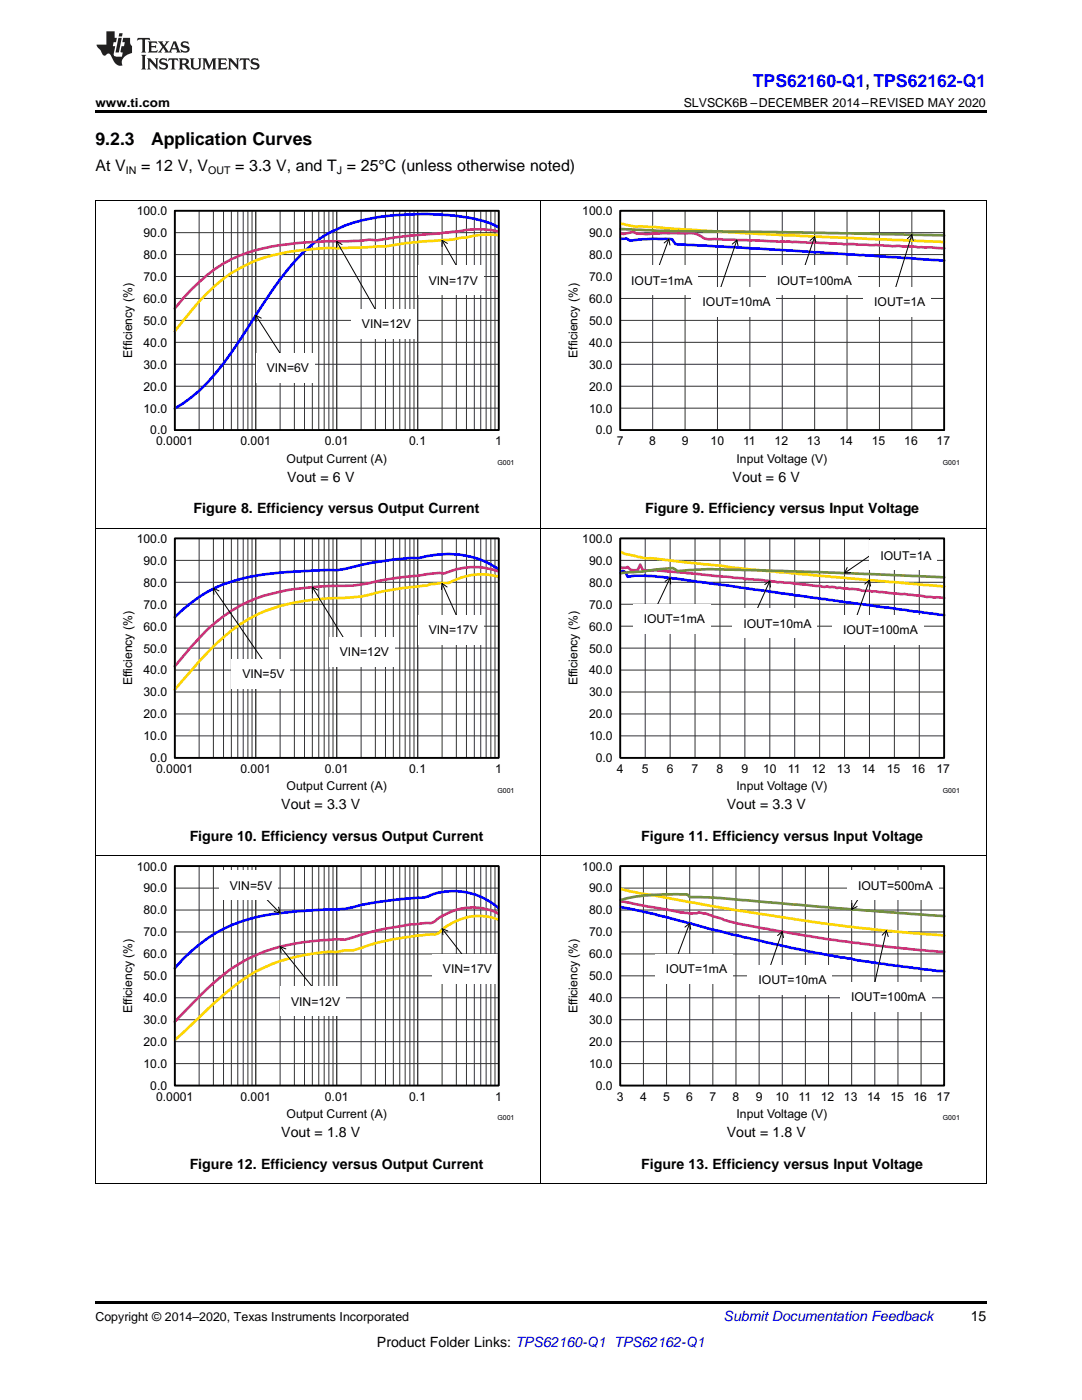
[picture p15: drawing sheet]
<svg xmlns="http://www.w3.org/2000/svg" width="216mm" height="279mm" viewBox="0 0 216 279" stroke-linecap="round" stroke-linejoin="round" font-family="sans-serif">
<defs><g id="words">
<text font-size="3.5" fill="#00f" x="150.2" y="17.3">TPS62160-Q1, TPS62162-Q1</text>
<g font-size="3.5">
<text x="19" y="28.9">9.2.3</text>
<text x="30.1" y="28.9">Application Curves</text>
</g>
<g font-size="3.2">
<text x="19" y="34.1">At V</text>
<text x="28.2" y="34.1">= 12 V, V</text>
<text x="46.9" y="34.1">= 3.3 V, and T = 25°C (unless otherwise noted)</text>
</g>
<g font-size="2.8">
<text x="57.3" y="96.1">Vout = 6 V</text>
<text x="146.2" y="96.1">Vout = 6 V</text>
<text x="38.6" y="102.4">Figure 8. Efficiency versus Output Current</text>
<text x="128.7" y="102.4">Figure 9. Efficiency versus Input Voltage</text>
<text x="56.1" y="161.5">Vout = 3.3 V</text>
<text x="145" y="161.5">Vout = 3.3 V</text>
<text x="37.9" y="167.9">Figure 10. Efficiency versus Output Current</text>
<text x="128" y="167.9">Figure 11. Efficiency versus Input Voltage</text>
<text x="56.1" y="226.9">Vout = 1.8 V</text>
<text x="145" y="226.9">Vout = 1.8 V</text>
<text x="37.9" y="233.3">Figure 12. Efficiency versus Output Current</text>
<text x="128" y="233.3">Figure 13. Efficiency versus Input Voltage</text>
<text x="193.7" y="263.6">15</text>
<text x="75.2" y="268.9">Product Folder Links: TPS62160-Q1 TPS62162-Q1</text>
</g>
<text font-size="2.8" fill="#0000c8" x="144.4" y="263.6">Submit Documentation Feedback</text>
<g font-size="2.5">
<text x="19" y="21.4">www.ti.com</text>
<text x="136.4" y="21.4">SLVSCK6B –DECEMBER 2014–REVISED MAY 2020</text>
<text x="19" y="263.6">Copyright © 2014–2020, Texas Instruments Incorporated</text>
</g>
<g font-size="2.4">
<text x="27.3" y="42.9">100.0</text>
<text x="28.6" y="47.3">90.0</text>
<text x="116.2" y="42.9">100.0</text>
<text x="117.5" y="47.3">90.0</text>
<text x="28.6" y="51.7">80.0</text>
<text x="117.5" y="51.7">80.0</text>
<text x="28.6" y="56.1">70.0</text>
<text x="85.5" y="56.8">VIN=17V</text>
<text x="117.5" y="56.1">70.0</text>
<text x="126" y="56.8">IOUT=1mA</text>
<text x="155" y="56.8">IOUT=100mA</text>
<text x="28.6" y="64.8">50.0</text>
<text x="28.6" y="60.4">60.0</text>
<text x="72.2" y="65.5">VIN=12V</text>
<text x="117.5" y="64.8">50.0</text>
<text x="117.5" y="60.4">60.0</text>
<text x="140.2" y="61.2">IOUT=10mA</text>
<text x="174.4" y="61.2">IOUT=1A</text>
<text x="26.4" y="71.4" transform="rotate(-90 26.4 71.4)">Efficiency (%)</text>
<text x="28.6" y="69.2">40.0</text>
<text x="115.3" y="71.4" transform="rotate(-90 115.3 71.4)">Efficiency (%)</text>
<text x="117.5" y="69.2">40.0</text>
<text x="28.6" y="78">20.0</text>
<text x="28.6" y="73.6">30.0</text>
<text x="53.2" y="74.3">VIN=6V</text>
<text x="117.5" y="78">20.0</text>
<text x="117.5" y="73.6">30.0</text>
<text x="28.6" y="82.3">10.0</text>
<text x="117.5" y="82.3">10.0</text>
<text x="30" y="86.7">0.0</text>
<text x="31.2" y="88.8">0.0001</text>
<text x="48" y="88.8">0.001</text>
<text x="64.8" y="88.8">0.01</text>
<text x="81.7" y="88.8">0.1</text>
<text x="98.8" y="88.8">1</text>
<text x="118.9" y="86.7">0.0</text>
<text x="123.1" y="88.8">7</text>
<text x="129.6" y="88.8">8</text>
<text x="136" y="88.8">9</text>
<text x="141.8" y="88.8">10</text>
<text x="148.3" y="88.8">11</text>
<text x="154.6" y="88.8">12</text>
<text x="161" y="88.8">13</text>
<text x="167.5" y="88.8">14</text>
<text x="173.9" y="88.8">15</text>
<text x="180.4" y="88.8">16</text>
<text x="186.9" y="88.8">17</text>
<text x="57.2" y="92.3">Output Current (A)</text>
<text x="147" y="92.3">Input Voltage (V)</text>
<text x="27.3" y="108.3">100.0</text>
<text x="28.6" y="112.7">90.0</text>
<text x="116.2" y="108.3">100.0</text>
<text x="117.5" y="112.7">90.0</text>
<text x="175.7" y="111.7">IOUT=1A</text>
<text x="28.6" y="117.1">80.0</text>
<text x="117.5" y="117.1">80.0</text>
<text x="28.6" y="125.8">60.0</text>
<text x="28.6" y="121.5">70.0</text>
<text x="117.5" y="125.8">60.0</text>
<text x="117.5" y="121.5">70.0</text>
<text x="128.4" y="124.4">IOUT=1mA</text>
<text x="148.3" y="125.3">IOUT=10mA</text>
<text x="28.6" y="130.2">50.0</text>
<text x="67.8" y="131">VIN=12V</text>
<text x="85.5" y="126.6">VIN=17V</text>
<text x="117.5" y="130.2">50.0</text>
<text x="168.2" y="126.6">IOUT=100mA</text>
<text x="26.4" y="136.8" transform="rotate(-90 26.4 136.8)">Efficiency (%)</text>
<text x="28.6" y="134.6">40.0</text>
<text x="48.4" y="135.3">VIN=5V</text>
<text x="115.3" y="136.8" transform="rotate(-90 115.3 136.8)">Efficiency (%)</text>
<text x="117.5" y="134.6">40.0</text>
<text x="28.6" y="143.4">20.0</text>
<text x="28.6" y="139">30.0</text>
<text x="117.5" y="143.4">20.0</text>
<text x="117.5" y="139">30.0</text>
<text x="28.6" y="147.7">10.0</text>
<text x="117.5" y="147.7">10.0</text>
<text x="30" y="152.1">0.0</text>
<text x="31.2" y="154.2">0.0001</text>
<text x="48" y="154.2">0.001</text>
<text x="64.8" y="154.2">0.01</text>
<text x="81.7" y="154.2">0.1</text>
<text x="98.8" y="154.2">1</text>
<text x="118.9" y="152.1">0.0</text>
<text x="123.1" y="154.2">4</text>
<text x="128.1" y="154.2">5</text>
<text x="133.1" y="154.2">6</text>
<text x="138" y="154.2">7</text>
<text x="143" y="154.2">8</text>
<text x="148" y="154.2">9</text>
<text x="152.3" y="154.2">10</text>
<text x="157.2" y="154.2">11</text>
<text x="162" y="154.2">12</text>
<text x="167" y="154.2">13</text>
<text x="172" y="154.2">14</text>
<text x="176.9" y="154.2">15</text>
<text x="181.9" y="154.2">16</text>
<text x="186.9" y="154.2">17</text>
<text x="57.2" y="157.7">Output Current (A)</text>
<text x="147" y="157.7">Input Voltage (V)</text>
<text x="27.3" y="173.7">100.0</text>
<text x="116.2" y="173.7">100.0</text>
<text x="28.6" y="178.1">90.0</text>
<text x="45.9" y="177.5">VIN=5V</text>
<text x="117.5" y="178.1">90.0</text>
<text x="171.2" y="177.5">IOUT=500mA</text>
<text x="28.6" y="182.5">80.0</text>
<text x="117.5" y="182.5">80.0</text>
<text x="28.6" y="191.2">60.0</text>
<text x="28.6" y="186.9">70.0</text>
<text x="117.5" y="191.2">60.0</text>
<text x="117.5" y="186.9">70.0</text>
<text x="28.6" y="195.6">50.0</text>
<text x="88.4" y="194.2">VIN=17V</text>
<text x="117.5" y="195.6">50.0</text>
<text x="132.9" y="194.2">IOUT=1mA</text>
<text x="151.4" y="196.4">IOUT=10mA</text>
<text x="26.4" y="202.2" transform="rotate(-90 26.4 202.2)">Efficiency (%)</text>
<text x="28.6" y="200">40.0</text>
<text x="58.1" y="200.7">VIN=12V</text>
<text x="115.3" y="202.2" transform="rotate(-90 115.3 202.2)">Efficiency (%)</text>
<text x="117.5" y="200">40.0</text>
<text x="169.8" y="199.9">IOUT=100mA</text>
<text x="28.6" y="208.8">20.0</text>
<text x="28.6" y="204.4">30.0</text>
<text x="117.5" y="208.8">20.0</text>
<text x="117.5" y="204.4">30.0</text>
<text x="28.6" y="213.1">10.0</text>
<text x="117.5" y="213.1">10.0</text>
<text x="30" y="217.5">0.0</text>
<text x="31.2" y="219.6">0.0001</text>
<text x="48" y="219.6">0.001</text>
<text x="64.8" y="219.6">0.01</text>
<text x="81.7" y="219.6">0.1</text>
<text x="98.8" y="219.6">1</text>
<text x="118.9" y="217.5">0.0</text>
<text x="123.1" y="219.6">3</text>
<text x="127.7" y="219.6">4</text>
<text x="132.3" y="219.6">5</text>
<text x="136.9" y="219.6">6</text>
<text x="141.6" y="219.6">7</text>
<text x="146.2" y="219.6">8</text>
<text x="150.8" y="219.6">9</text>
<text x="154.7" y="219.6">10</text>
<text x="159.4" y="219.6">11</text>
<text x="163.8" y="219.6">12</text>
<text x="168.4" y="219.6">13</text>
<text x="173" y="219.6">14</text>
<text x="177.7" y="219.6">15</text>
<text x="182.3" y="219.6">16</text>
<text x="186.9" y="219.6">17</text>
<text x="57.2" y="223.2">Output Current (A)</text>
<text x="147" y="223.2">Input Voltage (V)</text>
</g>
<g font-size="2.1">
<text x="25.1" y="34.7">IN</text>
<text x="41.5" y="34.7">OUT</text>
<text x="67.2" y="34.7">J</text>
</g>
<g font-size="1.4">
<text x="99.2" y="92.8">G001</text>
<text x="188.1" y="92.8">G001</text>
<text x="99.2" y="158.2">G001</text>
<text x="188.1" y="158.2">G001</text>
<text x="99.2" y="223.6">G001</text>
<text x="188.1" y="223.6">G001</text>
</g>
</g></defs>
<path d="M19 236.3h.2zM196.7 236.3h.1zM19 259.7h177.8v.5h-177.8z" fill="#000"/>
<path d="M19.1 170.9v65.4M51 177.2l4.9 5M107.9 170.9v65.4M196.8 170.9v65.4M55.6 181l.3 1.2-1.2-.3M19 236.2h177.8" fill="none" stroke="#000" stroke-width=".2"/>
<path d="M34.9 172.9h64.6v43.7h-64.6z" fill="none" stroke="#000" stroke-width=".26"/>
<g fill="none" stroke="#333" stroke-width=".2">
<path d="M34.9 172.9h64.6v43.7h-64.6zM34.9 177.2h64.6M39.7 172.9v43.7M42.6 172.9v43.7M44.6 172.9v43.7M46.2 172.9v43.7M47.4 172.9v43.7M48.5 172.9v43.7M49.5 172.9v43.7M50.3 172.9v43.7M51 172.9v43.7M55.9 172.9v43.7"/>
<path d="M58.7 172.9v43.7M60.8 172.9v43.7M62.3 172.9v43.7M63.6 172.9v43.7M64.7 172.9v43.7M65.6 172.9v43.7M66.4 172.9v43.7M67.2 172.9v43.7M72.1 172.9v43.7M74.9 172.9v43.7M76.9 172.9v43.7M78.5 172.9v43.7"/>
<path d="M79.8 172.9v43.7M80.8 172.9v43.7M81.8 172.9v43.7M82.6 172.9v43.7M83.3 172.9v43.7M88.2 172.9v43.7M91.1 172.9v43.7M93.1 172.9v43.7M94.6 172.9v43.7M95.9 172.9v43.7M97 172.9v43.7M97.9 172.9v43.7"/>
<path d="M98.8 172.9v43.7M34.9 199.1h64.6M34.9 194.8h64.6M34.9 190.4h64.6M34.9 186h64.6M34.9 181.6h64.6M34.9 212.3h64.6M34.9 207.9h64.6M34.9 203.5h64.6"/>
</g>
<path d="M99.5 181.2a14 14 0 0 0-8.3-3.3 11.6 11.6 0 0 0-5.7 1l-.9 .2a76.7 76.7 0 0 0-15.8 2.3 110.1 110.1 0 0 0-17.8 1.7 29.1 29.1 0 0 0-16.1 10.1" fill="none" stroke="#00f" stroke-width=".52"/>
<path d="M99.5 182.4a11.4 11.4 0 0 0-12.7 1.5 1.96 1.96 0 0 1-1.7 .3h-.5a71.3 71.3 0 0 0-15.8 3.3 44.2 44.2 0 0 0-17.8 3.1 39.2 39.2 0 0 0-12.9 10l-3.2 3.3" fill="none" stroke="#cc3378" stroke-width=".52"/>
<path d="M99.5 183.6a11.1 11.1 0 0 0-11.4 2 2 2 0 0 1-2.1 .9l-1.8 .2a53.5 53.5 0 0 0-13.8 3h-1.6l-1.6 .3a34.9 34.9 0 0 0-17.8 4.9 72.4 72.4 0 0 0-11.3 9.7l-3.2 3" fill="none" stroke="#ffd600" stroke-width=".52"/>
<path d="M43.7 173.7h11.7v5.9h-11.7z" fill="#fff"/>
<path d="M55.9 188.9l6.4 8M57 189.4l-1.1-.5 .2 1.2" fill="none" stroke="#000" stroke-width=".2"/>
<path d="M55.9 196.9h13.1v5.9h-13.1z" fill="#fff"/>
<path d="M88.2 185.3l3.9 5.1M89.4 185.8l-1.2-.5 .2 1.3" fill="none" stroke="#000" stroke-width=".2"/>
<path d="M86.2 190.4h13.1v5.8h-13.1z" fill="#fff"/>
<path d="M34.9 172.9h64.6v43.7h-64.6z" fill="none" stroke="#000" stroke-width=".35"/>
<path d="M123.8 172.9h64.6v43.7h-64.6z" fill="none" stroke="#000" stroke-width=".26"/>
<g fill="none" stroke="#333" stroke-width=".2">
<path d="M123.8 172.9h64.6v43.7h-64.6zM123.8 177.2h64.6M128.4 172.9v43.7M133 172.9v43.7M137.6 172.9v43.7M142.2 172.9v43.7M146.9 172.9v43.7M151.5 172.9v43.7M156.1 172.9v43.7M160.7 172.9v43.7M165.3 172.9v43.7M169.9 172.9v43.7"/>
<path d="M174.6 172.9v43.7M179.2 172.9v43.7M183.8 172.9v43.7M123.8 199.1h64.6M123.8 194.8h64.6M123.8 190.4h64.6M123.8 186h64.6M123.8 181.6h64.6M123.8 212.3h64.6M123.8 207.9h64.6M123.8 203.5h64.6"/>
</g>
<path d="M123.8 181l6.9 1.5 15.2 4 15.3 3.4 10.1 1.8 11.1 1.5 6 .7" fill="none" stroke="#00f" stroke-width=".52"/>
<path d="M123.8 179.8l12 2.3 2.3 .2a6.1 6.1 0 0 1 4.1 .5 79.2 79.2 0 0 0 13 3l14.7 2.3 10.2 1.2 8.3 .7" fill="none" stroke="#cc3378" stroke-width=".52"/>
<path d="M123.8 177.4a64.9 64.9 0 0 0 8.7 1.7l13.9 2.5 17.5 2.6 10.2 1.3 14.3 1.2" fill="none" stroke="#ffd600" stroke-width=".52"/>
<path d="M123.8 179.6a33.9 33.9 0 0 1 8.3-1.1h5.1l.4 .5 6 .2 23.6 2.1 21.2 1.5" fill="none" stroke="#6e8c3d" stroke-width=".52"/>
<path d="M136.7 185l.9-.8 .2 1.3M137.6 184.2l-2.3 6.2" fill="none" stroke="#000" stroke-width=".2"/>
<path d="M130.7 190.4h15.5v5.8h-15.5z" fill="#fff"/>
<path d="M155.2 186.7l.9-.8 .2 1.2M156.1 185.9l-2.3 6.7" fill="none" stroke="#000" stroke-width=".2"/>
<path d="M149.2 192.6h16.8v5.8h-16.8z" fill="#fff"/>
<path d="M176 186.6l.9-.9 .3 1.2M176.9 185.7l-2.3 10.4" fill="none" stroke="#000" stroke-width=".2"/>
<path d="M167.6 196.1h18.3v5.8h-18.3z" fill="#fff"/>
<path d="M173.2 176.4l-3.3 5.1M170 180.3l-.1 1.2 1.1-.6" fill="none" stroke="#000" stroke-width=".2"/>
<path d="M169 173.7h18.2v5.9h-18.2z" fill="#fff"/>
<path d="M123.8 172.9h64.6v43.7h-64.6z" fill="none" stroke="#000" stroke-width=".35"/>
<path d="M19.1 105.4v65.5M42.6 117.4l9.7 14.1M43.7 117.9l-1.1-.5 .1 1.2M107.9 105.4v65.5M196.8 105.4v65.5M19 170.8h177.8" fill="none" stroke="#000" stroke-width=".2"/>
<path d="M34.9 107.5h64.6v43.7h-64.6z" fill="none" stroke="#000" stroke-width=".26"/>
<g fill="none" stroke="#333" stroke-width=".2">
<path d="M34.9 107.5h64.6v43.7h-64.6zM34.9 116.2h64.6M34.9 111.8h64.6M39.7 107.5v43.7M42.6 107.5v43.7M44.6 107.5v43.7M46.2 107.5v43.7M47.4 107.5v43.7M48.5 107.5v43.7M49.5 107.5v43.7M50.3 107.5v43.7M51 107.5v43.7"/>
<path d="M55.9 107.5v43.7M58.7 107.5v43.7M60.8 107.5v43.7M62.3 107.5v43.7M63.6 107.5v43.7M64.7 107.5v43.7M65.6 107.5v43.7M66.4 107.5v43.7M67.2 107.5v43.7M72.1 107.5v43.7M74.9 107.5v43.7M76.9 107.5v43.7"/>
<path d="M78.5 107.5v43.7M79.8 107.5v43.7M80.8 107.5v43.7M81.8 107.5v43.7M82.6 107.5v43.7M83.3 107.5v43.7M88.2 107.5v43.7M91.1 107.5v43.7M93.1 107.5v43.7M94.6 107.5v43.7M95.9 107.5v43.7M97 107.5v43.7"/>
<path d="M97.9 107.5v43.7M98.8 107.5v43.7M34.9 138.1h64.6M34.9 133.7h64.6M34.9 129.3h64.6M34.9 125h64.6M34.9 120.6h64.6M34.9 146.9h64.6M34.9 142.5h64.6"/>
</g>
<path d="M99.5 113.7a18.3 18.3 0 0 0-15.3-2.5l-.9 .2h-1.6a71.3 71.3 0 0 0-12.9 2.1l-1.6 .3a87.3 87.3 0 0 0-19.4 1.8 26.5 26.5 0 0 0-12.9 7.6" fill="none" stroke="#00f" stroke-width=".52"/>
<path d="M99.5 114.1a14.4 14.4 0 0 0-10.9 .4l-.9-.2-3.5 .5a84.6 84.6 0 0 0-12.2 1.8l-1.6 .3a65.6 65.6 0 0 0-17.7 2 29.4 29.4 0 0 0-13 8.5l-4.8 5.6" fill="none" stroke="#cc3378" stroke-width=".52"/>
<path d="M99.5 115.1a12.9 12.9 0 0 0-10 1.3l-3.5 .2-.9 .3a67.4 67.4 0 0 0-13.1 2.2l-3.2 .2a46 46 0 0 0-16.1 2.7 35.8 35.8 0 0 0-13 10l-4.8 5.6" fill="none" stroke="#ffd600" stroke-width=".52"/>
<path d="M46.2 131.5h11.7v5.9h-11.7z" fill="#fff"/>
<path d="M62.3 117.2l6.2 10M63.4 117.8l-1.1-.6 .1 1.2" fill="none" stroke="#000" stroke-width=".2"/>
<path d="M65.6 127.2h13.1v5.8h-13.1z" fill="#fff"/>
<path d="M88.2 116.4l2.9 6.4M89.2 117.2l-1-.8-.1 1.3" fill="none" stroke="#000" stroke-width=".2"/>
<path d="M83.3 122.8h13.1v5.8h-13.1z" fill="#fff"/>
<path d="M34.9 107.5h64.6v43.7h-64.6z" fill="none" stroke="#000" stroke-width=".35"/>
<path d="M123.8 107.5h64.6v43.7h-64.6z" fill="none" stroke="#000" stroke-width=".26"/>
<g fill="none" stroke="#333" stroke-width=".2">
<path d="M123.8 107.5h64.6v43.7h-64.6zM123.8 116.2h64.6M123.8 111.8h64.6M128.7 107.5v43.7M133.7 107.5v43.7M138.7 107.5v43.7M143.7 107.5v43.7M148.6 107.5v43.7M153.6 107.5v43.7M158.6 107.5v43.7M163.5 107.5v43.7M168.5 107.5v43.7"/>
<path d="M173.5 107.5v43.7M178.5 107.5v43.7M183.4 107.5v43.7M123.8 138.1h64.6M123.8 133.7h64.6M123.8 129.3h64.6M123.8 125h64.6M123.8 120.6h64.6M123.8 146.9h64.6M123.8 142.5h64.6"/>
</g>
<path d="M123.8 114.2l.5-.3 .5 .3 .5 .9 1.5-.2h1.9l6.5 .6 33.8 4.7 19.4 2.6" fill="none" stroke="#00f" stroke-width=".52"/>
<path d="M123.8 113.3h1l.5-.2a1.78 1.78 0 0 0 2 .7l.4-1.1 .5 1.1 1.5 .1 1-.1 6 .5 11.4 1.1 .5 .2 3.5 .2 3 .4 2.5 .1 5 .6h.9l.5 .2 2.5 .1 .5 .2 .5-.1 1 .2 2.5 .1 1 .3 8.5 .6 2.9 .3 1.5 .3 3.5 .3" fill="none" stroke="#cc3378" stroke-width=".52"/>
<path d="M123.8 110.1l1 .5 1.5 .3a15.6 15.6 0 0 0 4.4 .6l22.4 2.5 35.3 3" fill="none" stroke="#ffd600" stroke-width=".52"/>
<path d="M123.8 114.4l4.4-.3 5-.6a1.71 1.71 0 0 1 2 .5l.5-.1a90.4 90.4 0 0 1 14.4-.1l13 .4 25.3 1" fill="none" stroke="#6e8c3d" stroke-width=".52"/>
<path d="M132.7 116l1-.7 .1 1.3M133.7 115.3l-2.5 5.3" fill="none" stroke="#000" stroke-width=".2"/>
<path d="M126.3 120.6h15.5v5.8h-15.5z" fill="#fff"/>
<path d="M152.6 116.7l1-.7 .1 1.2M153.6 116l-2.5 5.5" fill="none" stroke="#000" stroke-width=".2"/>
<path d="M146.1 121.5h16.9v5.8h-16.9z" fill="#fff"/>
<path d="M172.6 116.6l.9-.8 .2 1.2M173.5 115.8l-2.5 7" fill="none" stroke="#000" stroke-width=".2"/>
<path d="M166 122.8h18.3v5.8h-18.3z" fill="#fff"/>
<path d="M169.1 113.3l-.6 1.1 1.2-.1M173.5 111l-5 3.4" fill="none" stroke="#000" stroke-width=".2"/>
<path d="M173.5 107.9h13.5v5.8h-13.5z" fill="#fff"/>
<path d="M123.8 107.5h64.6v43.7h-64.6z" fill="none" stroke="#000" stroke-width=".35"/>
<path d="M19.1 40v65.5M107.9 40v65.5M196.8 40v65.5M51 62.9l4.9 7.6M52.1 63.5l-1.1-.6 .1 1.3M19 105.4h177.8" fill="none" stroke="#000" stroke-width=".2"/>
<path d="M34.9 42.1h64.6v43.7h-64.6z" fill="none" stroke="#000" stroke-width=".26"/>
<g fill="none" stroke="#333" stroke-width=".2">
<path d="M34.9 42.1h64.6v43.7h-64.6zM34.9 59.6h64.6M34.9 55.2h64.6M34.9 50.8h64.6M34.9 46.4h64.6M39.7 42.1v43.7M42.6 42.1v43.7M44.6 42.1v43.7M46.2 42.1v43.7M47.4 42.1v43.7M48.5 42.1v43.7M49.5 42.1v43.7"/>
<path d="M50.3 42.1v43.7M51 42.1v43.7M55.9 42.1v43.7M58.7 42.1v43.7M60.8 42.1v43.7M62.3 42.1v43.7M63.6 42.1v43.7M64.7 42.1v43.7M65.6 42.1v43.7M66.4 42.1v43.7M67.2 42.1v43.7M72.1 42.1v43.7"/>
<path d="M74.9 42.1v43.7M76.9 42.1v43.7M78.5 42.1v43.7M79.8 42.1v43.7M80.8 42.1v43.7M81.8 42.1v43.7M82.6 42.1v43.7M83.3 42.1v43.7M88.2 42.1v43.7M91.1 42.1v43.7M93.1 42.1v43.7M94.6 42.1v43.7"/>
<path d="M95.9 42.1v43.7M97 42.1v43.7M97.9 42.1v43.7M98.8 42.1v43.7M34.9 77.1h64.6M34.9 72.7h64.6M34.9 68.3h64.6M34.9 63.9h64.6M34.9 81.5h64.6"/>
</g>
<path d="M99.5 45.4a26.8 26.8 0 0 0-10.9-2.5 57.6 57.6 0 0 0-18.2 1.6 25.3 25.3 0 0 0-12.9 9.2 170.6 170.6 0 0 0-9.7 14.3 46.7 46.7 0 0 1-9.7 11.4l-3.2 2.1" fill="none" stroke="#00f" stroke-width=".52"/>
<path d="M99.5 46.2a18 18 0 0 0-8.3 0l-5.2 .5a92.1 92.1 0 0 0-10.7 1.3l-1.6-.2-3.3 .3a100.2 100.2 0 0 0-16.1 1.1 27.1 27.1 0 0 0-16.2 8.7l-3.2 3.7" fill="none" stroke="#cc3378" stroke-width=".52"/>
<path d="M99.5 46.9h-.5a16.5 16.5 0 0 0-6.1 .5h-.8a12.6 12.6 0 0 1-4.4 .6 74.3 74.3 0 0 0-10.8 1.2l-8.1 .3a58.9 58.9 0 0 0-16.1 1.9 28.2 28.2 0 0 0-13 8.8l-4.8 5.9" fill="none" stroke="#ffd600" stroke-width=".52"/>
<path d="M51 70.5h11.8v5.8h-11.8z" fill="#fff"/>
<path d="M67.2 48.2l7.7 13.6M68.3 48.8l-1.1-.6v1.2" fill="none" stroke="#000" stroke-width=".2"/>
<path d="M70 61.8h13.1v5.8h-13.1z" fill="#fff"/>
<path d="M88.2 48l2.9 5M89.3 48.6l-1.1-.6v1.2" fill="none" stroke="#000" stroke-width=".2"/>
<path d="M83.3 53h13.1v5.8h-13.1z" fill="#fff"/>
<path d="M34.9 42.1h64.6v43.7h-64.6z" fill="none" stroke="#000" stroke-width=".35"/>
<path d="M123.8 42.1h64.6v43.7h-64.6z" fill="none" stroke="#000" stroke-width=".26"/>
<g fill="none" stroke="#333" stroke-width=".2">
<path d="M123.8 42.1h64.6v43.7h-64.6zM123.8 59.6h64.6M123.8 55.2h64.6M123.8 50.8h64.6M123.8 46.4h64.6M130.2 42.1v43.7M136.7 42.1v43.7M143.2 42.1v43.7M149.6 42.1v43.7M156.1 42.1v43.7M162.6 42.1v43.7M169 42.1v43.7"/>
<path d="M175.5 42.1v43.7M181.9 42.1v43.7M123.8 77.1h64.6M123.8 72.7h64.6M123.8 68.3h64.6M123.8 63.9h64.6M123.8 81.5h64.6"/>
</g>
<path d="M123.8 47.7l1.3-.1 .6 .4 2.6-.3h4.5h1.3l.7 1 .6 .1 20 1 33 2.2" fill="none" stroke="#00f" stroke-width=".52"/>
<path d="M123.8 46.6a5.6 5.6 0 0 0 2.6-.3l.6 .3 1.9 .1 3.3-.2 4.5 .1a4.3 4.3 0 0 1 3.9 1l.6 .1 16.2 .5 11 .5 6.4 .2 3.3 .2h1.3l3.8 .3 5.2 .1" fill="none" stroke="#cc3378" stroke-width=".52"/>
<path d="M123.8 44.6l3.2 .6 3.2 .1 18.8 1.3 39.4 1.7" fill="none" stroke="#ffd600" stroke-width=".52"/>
<path d="M123.8 45.7l7.7 .4 23.3 .2 33.6 .7" fill="none" stroke="#6e8c3d" stroke-width=".52"/>
<path d="M132.5 48.5l1-.8 .2 1.2M133.5 47.7l-2 5.3" fill="none" stroke="#000" stroke-width=".2"/>
<path d="M123.8 53h15.5v5.8h-15.5z" fill="#fff"/>
<path d="M146.1 48.7l.9-.8 .3 1.2M147 47.9l-3.2 9.5" fill="none" stroke="#000" stroke-width=".2"/>
<path d="M138 57.4h16.9v5.8h-16.9z" fill="#fff"/>
<path d="M161.6 48l1-.8 .2 1.2M162.6 47.2l-2 5.8" fill="none" stroke="#000" stroke-width=".2"/>
<path d="M152.9 53h18.2v5.8h-18.2z" fill="#fff"/>
<path d="M181 47.7l.9-.9 .3 1.2M181.9 46.8l-3.2 10.6" fill="none" stroke="#000" stroke-width=".2"/>
<path d="M172.2 57.4h13.5v5.8h-13.5z" fill="#fff"/>
<path d="M123.8 42.1h64.6v43.7h-64.6z" fill="none" stroke="#000" stroke-width=".35"/>
<path d="M19 40h177.8" fill="none" stroke="#000" stroke-width=".2"/>
<path d="M19 22h177.8v.5h-177.8z" fill="#000"/>
<g fill="#231f20">
<path d="M27.5 7.6l-.1 .5 .4-.2h.6v.1v2.1l-.2 .4h1l-.3-.4v-2.1l.1-.1h.5l.5 .2-.2-.5zM29.5 8.3l.2 .3v1.5l-.2 .4h1.8l.2-.6a1.04 1.04 0 0 1-1.3 .2v-.7h.6l.3 .2v-.6l-.3 .2h-.6v-.6l.8-.1 .4 .3-.2-.5zM31.5 8.3l.9 1.1-.9 1.1h.8l-.2-.2 .5-.7 .4 .7-.2 .2h1.5l-.1-.2 .1-.4h.9l.1 .4-.2 .2h1l-.3-.3-.7-1.9h-.5l-.9 2-.8-1 .9-1h-.8l.1 .3-.3 .5-.4-.6 .2-.2zM34.7 8.6l.4 1h-.7zM36.3 8.4a.63 .63 0 0 0-.2 .7 .63 .63 0 0 0 .6 .4l.6 .2 .1 .2a.75 .75 0 0 1-.7 .4 .75 .75 0 0 1-.6-.5l.1 .7 .1-.1a1.11 1.11 0 0 0 1.5-.6 1.13 1.13 0 0 0-1.2-.8l-.1-.4a1.04 1.04 0 0 1 1.2 .2l-.2-.5-.1 .1-.5-.2zM28.2 10.9l.2 .4v2.2l-.2 .4h1l-.3-.4v-2.2l.3-.4zM29.3 11.6l.3 .4v1.5l-.3 .4h.8l-.2-.4v-1.3l1.5 1.7v-1.9l.2-.4h-.7l.2 .4v.9l-1.1-1.3zM32 11.8a.62 .62 0 0 0-.2 .7 .62 .62 0 0 0 .6 .4l.6 .1 .1 .3a.76 .76 0 0 1-.7 .3 .76 .76 0 0 1-.6-.4l.1 .7 .1-.1a1.11 1.11 0 0 0 1.5-.6 1.13 1.13 0 0 0-1.2-.8l-.1-.4a1.04 1.04 0 0 1 1.2 .2l-.2-.6-.1 .1-.5-.1zM33.7 11.6l-.2 .6a.61 .61 0 0 1 .8-.3v1.6l-.2 .4h.9l-.2-.4v-1.6a.63 .63 0 0 1 .8 .3l-.2-.6zM35.6 11.6l.3 .4v1.5l-.3 .4h1l-.2-.2v-.8l.5 .2a.76 .76 0 0 0 1.2 .7l-1-1a.58 .58 0 0 0 .6-.5 .58 .58 0 0 0-.5-.6zM36.4 11.9h.1a.45 .45 0 0 1 .5 .1 .45 .45 0 0 1 .1 .5l-.7 .2zM37.9 11.6l.2 .2a2.17 2.17 0 0 0 .3 1.9 .99 .99 0 0 0 1.6-.6v-1.1l.2-.4h-.7l.2 .2a1.92 1.92 0 0 1-.2 1.8 .6 .6 0 0 1-.9-.5v-1.1l.2-.4zM40.4 11.6l.2 .4v1.5l-.2 .4h.7l-.2-.4v-1.4l.8 1.8 .8-1.8v1.4l-.2 .4h.9l-.2-.4v-1.5l.2-.4h-.8l-.6 1.5-.6-1.5zM43.4 11.6l.2 .4v1.5l-.2 .4h1.8l.2-.6a1.04 1.04 0 0 1-1.3 .1v-.6h.5l.4 .2v-.6l-.4 .2h-.5v-.7h.8l.3 .3-.1-.6zM45.5 11.6l.2 .4v1.5l-.2 .4h.7l-.2-.4v-1.3l1.5 1.7v-1.9l.2-.4h-.7l.2 .4v.9l-1.1-1.3zM47.9 11.6l-.1 .6a.61 .61 0 0 1 .8-.3v1.6l-.3 .4h1l-.3-.4 .1-1.6a.63 .63 0 0 1 .7 .3l-.1-.6zM50.2 11.8a.62 .62 0 0 0-.2 .7 .62 .62 0 0 0 .6 .4l.6 .1 .2 .3a.76 .76 0 0 1-.8 .3 .76 .76 0 0 1-.6-.4l.1 .7 .2-.1a1.11 1.11 0 0 0 1.5-.6 1.13 1.13 0 0 0-1.3-.8l-.1-.4a1.04 1.04 0 0 1 1.2 .2l-.1-.6-.2 .1-.5-.1z"/>
<path d="M21.2 6.3v2.6h-1.9l.1 .4 .7 .9a.91 .91 0 0 0 1 .8 .56 .56 0 0 1 .5-.3 .56 .56 0 0 1 .5 .3l.4 .8a1.53 1.53 0 0 0 1.9 1.2 1.54 1.54 0 0 1 1-2.1l.9-.3v-1.4a1.52 1.52 0 0 1-.3-1.6h-1.4l-.2 .8h.5l-.2 .8h-.4l-.2 1v.2l.4 .1-.2 .8a1.93 1.93 0 0 1-1.6-.3l.3-1.8h-.5l.2-.8h.4l.2-.8h-.4v-1.3zM23.6 7.6l-.6 2.9h.7l.6-2.9zM23.8 6.6l-.1 .7h.6l.2-.7z"/>
</g>
<use href="#words"/>
</svg>
